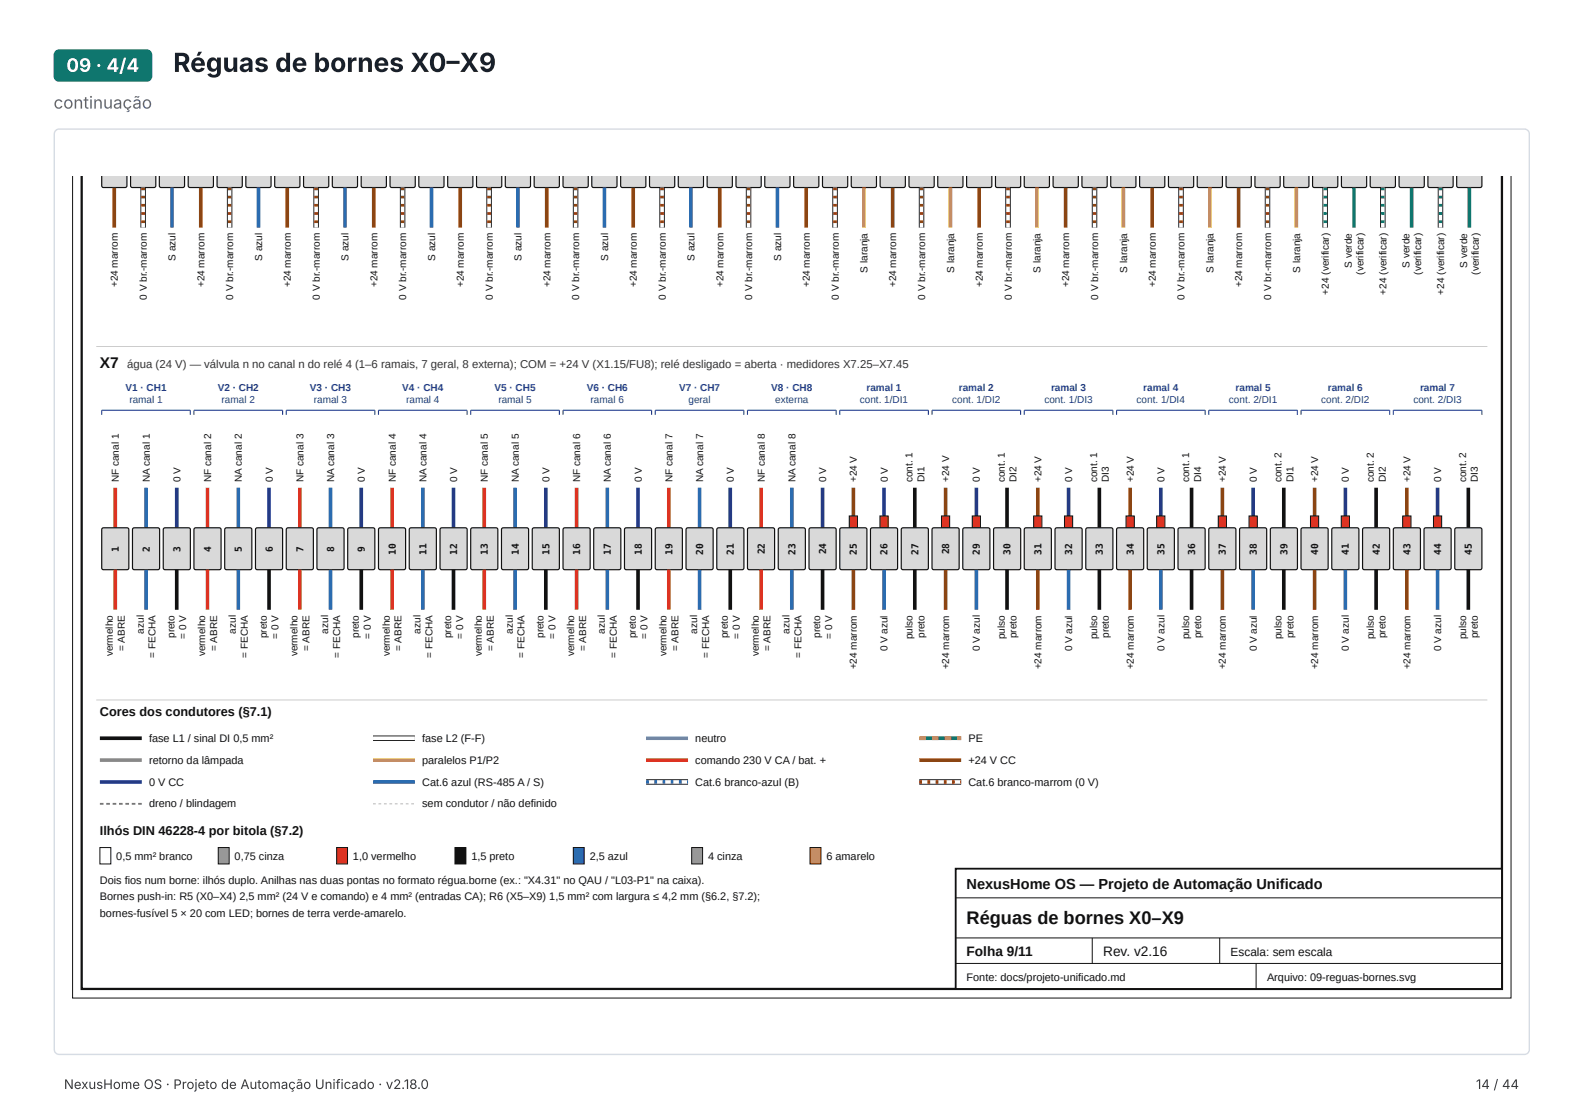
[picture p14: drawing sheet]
<svg xmlns="http://www.w3.org/2000/svg" width="297mm" height="210mm" viewBox="0 0 297 210" stroke-linecap="round" stroke-linejoin="round" font-family="sans-serif">
<defs><g id="words">
<text font-size="4.9" fill="#16202c" x="32.5" y="13.5">Réguas de bornes X0–X9</text>
<text font-size="3.5" fill="#fff" x="12.5" y="13.5">09 · 4/4</text>
<text font-size="3.4" fill="#111" x="181.4" y="173.4">Réguas de bornes X0–X9</text>
<text font-size="3.2" fill="#5b6878" x="10.1" y="20.4">continuação</text>
<text font-size="2.9" fill="#111" x="18.7" y="69.1">X7</text>
<text font-size="2.7" fill="#111" x="181.4" y="166.7">NexusHome OS — Projeto de Automação Unificado</text>
<g font-size="2.6" fill="#111">
<text x="181.4" y="179.3">Folha 9/11</text>
<text x="207" y="179.3">Rev. v2.16</text>
</g>
<g font-size="2.5" fill="#343a40">
<text x="12" y="204.3">NexusHome OS · Projeto de Automação Unificado · v2.18.0</text>
<text x="276.9" y="204.3">14 / 44</text>
</g>
<g font-size="2.4" fill="#111">
<text x="18.7" y="134.4">Cores dos condutores (§7.1)</text>
<text x="18.7" y="156.6">Ilhós DIN 46228-4 por bitola (§7.2)</text>
</g>
<text font-size="2.2" fill="#111" x="230.9" y="179.3">Escala: sem escala</text>
<text font-size="2.1" fill="#333" x="23.9" y="69.1">água (24 V) — válvula n no canal n do relé 4 (1–6 ramais, 7 geral, 8 externa); COM = +24 V (X1.15/FU8); relé desligado = aberta · medidores X7.25–X7.45</text>
<g font-size="2" fill="#111">
<text x="28" y="139.2">fase L1 / sinal DI 0,5 mm²</text>
<text x="28" y="143.3">retorno da lâmpada</text>
<text x="79.2" y="139.2">fase L2 (F-F)</text>
<text x="79.2" y="143.3">paralelos P1/P2</text>
<text x="130.5" y="139.2">neutro</text>
<text x="130.5" y="143.3">comando 230 V CA / bat. +</text>
<text x="181.7" y="139.2">PE</text>
<text x="181.7" y="143.3">+24 V CC</text>
<text x="28" y="147.4">0 V CC</text>
<text x="79.2" y="147.4">Cat.6 azul (RS-485 A / S)</text>
<text x="130.5" y="147.4">Cat.6 branco-azul (B)</text>
<text x="181.7" y="147.4">Cat.6 branco-marrom (0 V)</text>
<text x="28" y="151.5">dreno / blindagem</text>
<text x="79.2" y="151.5">sem condutor / não definido</text>
<text x="21.8" y="161.4">0,5 mm² branco</text>
<text x="44" y="161.4">0,75 cinza</text>
<text x="66.2" y="161.4">1,0 vermelho</text>
<text x="88.4" y="161.4">1,5 preto</text>
<text x="110.6" y="161.4">2,5 azul</text>
<text x="132.8" y="161.4">4 cinza</text>
<text x="155.1" y="161.4">6 amarelo</text>
<text x="18.7" y="165.8">Dois fios num borne: ilhós duplo. Anilhas nas duas pontas no formato régua.borne (ex.: &quot;X4.31&quot; no QAU / &quot;L03-P1&quot; na caixa).</text>
<text x="18.7" y="168.9">Bornes push-in: R5 (X0–X4) 2,5 mm² (24 V e comando) e 4 mm² (entradas CA); R6 (X5–X9) 1,5 mm² com largura ≤ 4,2 mm (§6.2, §7.2);</text>
<text x="18.7" y="172">bornes-fusível 5 × 20 com LED; bornes de terra verde-amarelo.</text>
<text x="181.4" y="184">Fonte: docs/projeto-unificado.md</text>
<text x="237.7" y="184">Arquivo: 09-reguas-bornes.svg</text>
</g>
<g font-size="1.9" fill="#111">
<text x="22.1" y="53.9" transform="rotate(-90 22.1 53.9)">+24 marrom</text>
<text x="33" y="48.9" transform="rotate(-90 33 48.9)">S azul</text>
<text x="38.4" y="53.9" transform="rotate(-90 38.4 53.9)">+24 marrom</text>
<text x="49.2" y="48.9" transform="rotate(-90 49.2 48.9)">S azul</text>
<text x="54.6" y="53.9" transform="rotate(-90 54.6 53.9)">+24 marrom</text>
<text x="65.4" y="48.9" transform="rotate(-90 65.4 48.9)">S azul</text>
<text x="70.8" y="53.9" transform="rotate(-90 70.8 53.9)">+24 marrom</text>
<text x="81.6" y="48.9" transform="rotate(-90 81.6 48.9)">S azul</text>
<text x="87" y="53.9" transform="rotate(-90 87 53.9)">+24 marrom</text>
<text x="97.9" y="48.9" transform="rotate(-90 97.9 48.9)">S azul</text>
<text x="103.3" y="53.9" transform="rotate(-90 103.3 53.9)">+24 marrom</text>
<text x="114.1" y="48.9" transform="rotate(-90 114.1 48.9)">S azul</text>
<text x="119.5" y="53.9" transform="rotate(-90 119.5 53.9)">+24 marrom</text>
<text x="130.3" y="48.9" transform="rotate(-90 130.3 48.9)">S azul</text>
<text x="135.7" y="53.9" transform="rotate(-90 135.7 53.9)">+24 marrom</text>
<text x="146.5" y="48.9" transform="rotate(-90 146.5 48.9)">S azul</text>
<text x="151.9" y="53.9" transform="rotate(-90 151.9 53.9)">+24 marrom</text>
<text x="162.8" y="51.1" transform="rotate(-90 162.8 51.1)">S laranja</text>
<text x="168.2" y="53.9" transform="rotate(-90 168.2 53.9)">+24 marrom</text>
<text x="179" y="51.1" transform="rotate(-90 179 51.1)">S laranja</text>
<text x="184.4" y="53.9" transform="rotate(-90 184.4 53.9)">+24 marrom</text>
<text x="195.2" y="51.1" transform="rotate(-90 195.2 51.1)">S laranja</text>
<text x="200.6" y="53.9" transform="rotate(-90 200.6 53.9)">+24 marrom</text>
<text x="211.5" y="51.1" transform="rotate(-90 211.5 51.1)">S laranja</text>
<text x="216.9" y="53.9" transform="rotate(-90 216.9 53.9)">+24 marrom</text>
<text x="227.7" y="51.1" transform="rotate(-90 227.7 51.1)">S laranja</text>
<text x="233.1" y="53.9" transform="rotate(-90 233.1 53.9)">+24 marrom</text>
<text x="243.9" y="51.1" transform="rotate(-90 243.9 51.1)">S laranja</text>
<text x="253.6" y="50.2" transform="rotate(-90 253.6 50.2)">S verde</text>
<text x="255.8" y="51.5" transform="rotate(-90 255.8 51.5)">(verificar)</text>
<text x="264.4" y="50.2" transform="rotate(-90 264.4 50.2)">S verde</text>
<text x="266.6" y="51.5" transform="rotate(-90 266.6 51.5)">(verificar)</text>
<text x="275.3" y="50.2" transform="rotate(-90 275.3 50.2)">S verde</text>
<text x="277.5" y="51.5" transform="rotate(-90 277.5 51.5)">(verificar)</text>
<text x="27.5" y="56.2" transform="rotate(-90 27.5 56.2)">0 V br.-marrom</text>
<text x="43.8" y="56.2" transform="rotate(-90 43.8 56.2)">0 V br.-marrom</text>
<text x="60" y="56.2" transform="rotate(-90 60 56.2)">0 V br.-marrom</text>
<text x="76.2" y="56.2" transform="rotate(-90 76.2 56.2)">0 V br.-marrom</text>
<text x="92.4" y="56.2" transform="rotate(-90 92.4 56.2)">0 V br.-marrom</text>
<text x="108.7" y="56.2" transform="rotate(-90 108.7 56.2)">0 V br.-marrom</text>
<text x="124.9" y="56.2" transform="rotate(-90 124.9 56.2)">0 V br.-marrom</text>
<text x="141.1" y="56.2" transform="rotate(-90 141.1 56.2)">0 V br.-marrom</text>
<text x="157.4" y="56.2" transform="rotate(-90 157.4 56.2)">0 V br.-marrom</text>
<text x="173.6" y="56.2" transform="rotate(-90 173.6 56.2)">0 V br.-marrom</text>
<text x="189.8" y="56.2" transform="rotate(-90 189.8 56.2)">0 V br.-marrom</text>
<text x="206" y="56.2" transform="rotate(-90 206 56.2)">0 V br.-marrom</text>
<text x="222.3" y="56.2" transform="rotate(-90 222.3 56.2)">0 V br.-marrom</text>
<text x="238.5" y="56.2" transform="rotate(-90 238.5 56.2)">0 V br.-marrom</text>
<text x="249.3" y="55.2" transform="rotate(-90 249.3 55.2)">+24 (verificar)</text>
<text x="260.1" y="55.2" transform="rotate(-90 260.1 55.2)">+24 (verificar)</text>
<text x="271" y="55.2" transform="rotate(-90 271 55.2)">+24 (verificar)</text>
<text x="22.3" y="90.5" transform="rotate(-90 22.3 90.5)">NF canal 1</text>
<text x="28.1" y="90.5" transform="rotate(-90 28.1 90.5)">NA canal 1</text>
<text x="33.8" y="90.5" transform="rotate(-90 33.8 90.5)">0 V</text>
<text x="39.6" y="90.5" transform="rotate(-90 39.6 90.5)">NF canal 2</text>
<text x="45.4" y="90.5" transform="rotate(-90 45.4 90.5)">NA canal 2</text>
<text x="51.2" y="90.5" transform="rotate(-90 51.2 90.5)">0 V</text>
<text x="56.9" y="90.5" transform="rotate(-90 56.9 90.5)">NF canal 3</text>
<text x="62.7" y="90.5" transform="rotate(-90 62.7 90.5)">NA canal 3</text>
<text x="68.5" y="90.5" transform="rotate(-90 68.5 90.5)">0 V</text>
<text x="74.2" y="90.5" transform="rotate(-90 74.2 90.5)">NF canal 4</text>
<text x="80" y="90.5" transform="rotate(-90 80 90.5)">NA canal 4</text>
<text x="85.8" y="90.5" transform="rotate(-90 85.8 90.5)">0 V</text>
<text x="91.5" y="90.5" transform="rotate(-90 91.5 90.5)">NF canal 5</text>
<text x="97.3" y="90.5" transform="rotate(-90 97.3 90.5)">NA canal 5</text>
<text x="103.1" y="90.5" transform="rotate(-90 103.1 90.5)">0 V</text>
<text x="108.9" y="90.5" transform="rotate(-90 108.9 90.5)">NF canal 6</text>
<text x="114.6" y="90.5" transform="rotate(-90 114.6 90.5)">NA canal 6</text>
<text x="120.4" y="90.5" transform="rotate(-90 120.4 90.5)">0 V</text>
<text x="126.2" y="90.5" transform="rotate(-90 126.2 90.5)">NF canal 7</text>
<text x="131.9" y="90.5" transform="rotate(-90 131.9 90.5)">NA canal 7</text>
<text x="137.7" y="90.5" transform="rotate(-90 137.7 90.5)">0 V</text>
<text x="143.5" y="90.5" transform="rotate(-90 143.5 90.5)">NF canal 8</text>
<text x="149.2" y="90.5" transform="rotate(-90 149.2 90.5)">NA canal 8</text>
<text x="155" y="90.5" transform="rotate(-90 155 90.5)">0 V</text>
<text x="160.8" y="90.5" transform="rotate(-90 160.8 90.5)">+24 V</text>
<text x="166.5" y="90.5" transform="rotate(-90 166.5 90.5)">0 V</text>
<text x="171.2" y="90.5" transform="rotate(-90 171.2 90.5)">cont. 1</text>
<text x="173.4" y="90.5" transform="rotate(-90 173.4 90.5)">DI1</text>
<text x="178.1" y="90.5" transform="rotate(-90 178.1 90.5)">+24 V</text>
<text x="183.9" y="90.5" transform="rotate(-90 183.9 90.5)">0 V</text>
<text x="188.5" y="90.5" transform="rotate(-90 188.5 90.5)">cont. 1</text>
<text x="190.7" y="90.5" transform="rotate(-90 190.7 90.5)">DI2</text>
<text x="195.4" y="90.5" transform="rotate(-90 195.4 90.5)">+24 V</text>
<text x="201.2" y="90.5" transform="rotate(-90 201.2 90.5)">0 V</text>
<text x="205.8" y="90.5" transform="rotate(-90 205.8 90.5)">cont. 1</text>
<text x="208.1" y="90.5" transform="rotate(-90 208.1 90.5)">DI3</text>
<text x="212.7" y="90.5" transform="rotate(-90 212.7 90.5)">+24 V</text>
<text x="218.5" y="90.5" transform="rotate(-90 218.5 90.5)">0 V</text>
<text x="223.1" y="90.5" transform="rotate(-90 223.1 90.5)">cont. 1</text>
<text x="225.4" y="90.5" transform="rotate(-90 225.4 90.5)">DI4</text>
<text x="230" y="90.5" transform="rotate(-90 230 90.5)">+24 V</text>
<text x="235.8" y="90.5" transform="rotate(-90 235.8 90.5)">0 V</text>
<text x="240.4" y="90.5" transform="rotate(-90 240.4 90.5)">cont. 2</text>
<text x="242.7" y="90.5" transform="rotate(-90 242.7 90.5)">DI1</text>
<text x="247.3" y="90.5" transform="rotate(-90 247.3 90.5)">+24 V</text>
<text x="253.1" y="90.5" transform="rotate(-90 253.1 90.5)">0 V</text>
<text x="257.8" y="90.5" transform="rotate(-90 257.8 90.5)">cont. 2</text>
<text x="260" y="90.5" transform="rotate(-90 260 90.5)">DI2</text>
<text x="264.6" y="90.5" transform="rotate(-90 264.6 90.5)">+24 V</text>
<text x="270.4" y="90.5" transform="rotate(-90 270.4 90.5)">0 V</text>
<text x="275.1" y="90.5" transform="rotate(-90 275.1 90.5)">cont. 2</text>
<text x="277.3" y="90.5" transform="rotate(-90 277.3 90.5)">DI3</text>
<text x="27" y="118.8" transform="rotate(-90 27 118.8)">azul</text>
<text x="32.7" y="119.7" transform="rotate(-90 32.7 119.7)">preto</text>
<text x="34.9" y="119.8" transform="rotate(-90 34.9 119.8)">= 0 V</text>
<text x="44.3" y="118.8" transform="rotate(-90 44.3 118.8)">azul</text>
<text x="50" y="119.7" transform="rotate(-90 50 119.7)">preto</text>
<text x="52.3" y="119.8" transform="rotate(-90 52.3 119.8)">= 0 V</text>
<text x="61.6" y="118.8" transform="rotate(-90 61.6 118.8)">azul</text>
<text x="67.4" y="119.7" transform="rotate(-90 67.4 119.7)">preto</text>
<text x="69.6" y="119.8" transform="rotate(-90 69.6 119.8)">= 0 V</text>
<text x="78.9" y="118.8" transform="rotate(-90 78.9 118.8)">azul</text>
<text x="84.7" y="119.7" transform="rotate(-90 84.7 119.7)">preto</text>
<text x="86.9" y="119.8" transform="rotate(-90 86.9 119.8)">= 0 V</text>
<text x="96.2" y="118.8" transform="rotate(-90 96.2 118.8)">azul</text>
<text x="102" y="119.7" transform="rotate(-90 102 119.7)">preto</text>
<text x="104.2" y="119.8" transform="rotate(-90 104.2 119.8)">= 0 V</text>
<text x="113.5" y="118.8" transform="rotate(-90 113.5 118.8)">azul</text>
<text x="119.3" y="119.7" transform="rotate(-90 119.3 119.7)">preto</text>
<text x="121.5" y="119.8" transform="rotate(-90 121.5 119.8)">= 0 V</text>
<text x="130.8" y="118.8" transform="rotate(-90 130.8 118.8)">azul</text>
<text x="136.6" y="119.7" transform="rotate(-90 136.6 119.7)">preto</text>
<text x="138.8" y="119.8" transform="rotate(-90 138.8 119.8)">= 0 V</text>
<text x="148.1" y="118.8" transform="rotate(-90 148.1 118.8)">azul</text>
<text x="153.9" y="119.7" transform="rotate(-90 153.9 119.7)">preto</text>
<text x="156.1" y="119.8" transform="rotate(-90 156.1 119.8)">= 0 V</text>
<text x="171.2" y="119.9" transform="rotate(-90 171.2 119.9)">pulso</text>
<text x="173.4" y="119.7" transform="rotate(-90 173.4 119.7)">preto</text>
<text x="188.5" y="119.9" transform="rotate(-90 188.5 119.9)">pulso</text>
<text x="190.7" y="119.7" transform="rotate(-90 190.7 119.7)">preto</text>
<text x="205.8" y="119.9" transform="rotate(-90 205.8 119.9)">pulso</text>
<text x="208.1" y="119.7" transform="rotate(-90 208.1 119.7)">preto</text>
<text x="223.1" y="119.9" transform="rotate(-90 223.1 119.9)">pulso</text>
<text x="225.4" y="119.7" transform="rotate(-90 225.4 119.7)">preto</text>
<text x="240.4" y="119.9" transform="rotate(-90 240.4 119.9)">pulso</text>
<text x="242.7" y="119.7" transform="rotate(-90 242.7 119.7)">preto</text>
<text x="257.8" y="119.9" transform="rotate(-90 257.8 119.9)">pulso</text>
<text x="260" y="119.7" transform="rotate(-90 260 119.7)">preto</text>
<text x="275.1" y="119.9" transform="rotate(-90 275.1 119.9)">pulso</text>
<text x="277.3" y="119.7" transform="rotate(-90 277.3 119.7)">preto</text>
<text x="21.2" y="123.1" transform="rotate(-90 21.2 123.1)">vermelho</text>
<text x="23.4" y="122" transform="rotate(-90 23.4 122)">= ABRE</text>
<text x="29.2" y="123.4" transform="rotate(-90 29.2 123.4)">= FECHA</text>
<text x="38.5" y="123.1" transform="rotate(-90 38.5 123.1)">vermelho</text>
<text x="40.7" y="122" transform="rotate(-90 40.7 122)">= ABRE</text>
<text x="46.5" y="123.4" transform="rotate(-90 46.5 123.4)">= FECHA</text>
<text x="55.8" y="123.1" transform="rotate(-90 55.8 123.1)">vermelho</text>
<text x="58" y="122" transform="rotate(-90 58 122)">= ABRE</text>
<text x="63.8" y="123.4" transform="rotate(-90 63.8 123.4)">= FECHA</text>
<text x="73.1" y="123.1" transform="rotate(-90 73.1 123.1)">vermelho</text>
<text x="75.3" y="122" transform="rotate(-90 75.3 122)">= ABRE</text>
<text x="81.1" y="123.4" transform="rotate(-90 81.1 123.4)">= FECHA</text>
<text x="90.4" y="123.1" transform="rotate(-90 90.4 123.1)">vermelho</text>
<text x="92.7" y="122" transform="rotate(-90 92.7 122)">= ABRE</text>
<text x="98.4" y="123.4" transform="rotate(-90 98.4 123.4)">= FECHA</text>
<text x="107.8" y="123.1" transform="rotate(-90 107.8 123.1)">vermelho</text>
<text x="110" y="122" transform="rotate(-90 110 122)">= ABRE</text>
<text x="115.7" y="123.4" transform="rotate(-90 115.7 123.4)">= FECHA</text>
<text x="125.1" y="123.1" transform="rotate(-90 125.1 123.1)">vermelho</text>
<text x="127.3" y="122" transform="rotate(-90 127.3 122)">= ABRE</text>
<text x="133" y="123.4" transform="rotate(-90 133 123.4)">= FECHA</text>
<text x="142.4" y="123.1" transform="rotate(-90 142.4 123.1)">vermelho</text>
<text x="144.6" y="122" transform="rotate(-90 144.6 122)">= ABRE</text>
<text x="150.4" y="123.4" transform="rotate(-90 150.4 123.4)">= FECHA</text>
<text x="160.8" y="125.6" transform="rotate(-90 160.8 125.6)">+24 marrom</text>
<text x="166.5" y="122.2" transform="rotate(-90 166.5 122.2)">0 V azul</text>
<text x="178.1" y="125.6" transform="rotate(-90 178.1 125.6)">+24 marrom</text>
<text x="183.9" y="122.2" transform="rotate(-90 183.9 122.2)">0 V azul</text>
<text x="195.4" y="125.6" transform="rotate(-90 195.4 125.6)">+24 marrom</text>
<text x="201.2" y="122.2" transform="rotate(-90 201.2 122.2)">0 V azul</text>
<text x="212.7" y="125.6" transform="rotate(-90 212.7 125.6)">+24 marrom</text>
<text x="218.5" y="122.2" transform="rotate(-90 218.5 122.2)">0 V azul</text>
<text x="230" y="125.6" transform="rotate(-90 230 125.6)">+24 marrom</text>
<text x="235.8" y="122.2" transform="rotate(-90 235.8 122.2)">0 V azul</text>
<text x="247.3" y="125.6" transform="rotate(-90 247.3 125.6)">+24 marrom</text>
<text x="253.1" y="122.2" transform="rotate(-90 253.1 122.2)">0 V azul</text>
<text x="264.6" y="125.6" transform="rotate(-90 264.6 125.6)">+24 marrom</text>
<text x="270.4" y="122.2" transform="rotate(-90 270.4 122.2)">0 V azul</text>
</g>
<g font-size="1.9" fill="#1f3a93">
<text x="23.5" y="73.4">V1 · CH1</text>
<text x="24.3" y="75.6">ramal 1</text>
<text x="40.8" y="73.4">V2 · CH2</text>
<text x="41.6" y="75.6">ramal 2</text>
<text x="58.2" y="73.4">V3 · CH3</text>
<text x="58.9" y="75.6">ramal 3</text>
<text x="75.5" y="73.4">V4 · CH4</text>
<text x="76.2" y="75.6">ramal 4</text>
<text x="92.8" y="73.4">V5 · CH5</text>
<text x="93.5" y="75.6">ramal 5</text>
<text x="110.1" y="73.4">V6 · CH6</text>
<text x="110.8" y="75.6">ramal 6</text>
<text x="127.4" y="73.4">V7 · CH7</text>
<text x="129.2" y="75.6">geral</text>
<text x="144.7" y="73.4">V8 · CH8</text>
<text x="145.4" y="75.6">externa</text>
<text x="161.3" y="75.6">cont. 1/DI1</text>
<text x="162.6" y="73.4">ramal 1</text>
<text x="178.7" y="75.6">cont. 1/DI2</text>
<text x="179.9" y="73.4">ramal 2</text>
<text x="196" y="75.6">cont. 1/DI3</text>
<text x="197.2" y="73.4">ramal 3</text>
<text x="213.3" y="75.6">cont. 1/DI4</text>
<text x="214.5" y="73.4">ramal 4</text>
<text x="230.6" y="75.6">cont. 2/DI1</text>
<text x="231.8" y="73.4">ramal 5</text>
<text x="247.9" y="75.6">cont. 2/DI2</text>
<text x="249.1" y="73.4">ramal 6</text>
<text x="265.2" y="75.6">cont. 2/DI3</text>
<text x="266.4" y="73.4">ramal 7</text>
</g>
<g font-size="1.8" fill="#111">
<text x="22.3" y="103.5" transform="rotate(-90 22.3 103.5)">1</text>
<text x="28.1" y="103.5" transform="rotate(-90 28.1 103.5)">2</text>
<text x="33.8" y="103.5" transform="rotate(-90 33.8 103.5)">3</text>
<text x="39.6" y="103.5" transform="rotate(-90 39.6 103.5)">4</text>
<text x="45.4" y="103.5" transform="rotate(-90 45.4 103.5)">5</text>
<text x="51.2" y="103.5" transform="rotate(-90 51.2 103.5)">6</text>
<text x="56.9" y="103.5" transform="rotate(-90 56.9 103.5)">7</text>
<text x="62.7" y="103.5" transform="rotate(-90 62.7 103.5)">8</text>
<text x="68.5" y="103.5" transform="rotate(-90 68.5 103.5)">9</text>
<text x="74.2" y="104" transform="rotate(-90 74.2 104)">10</text>
<text x="80" y="104" transform="rotate(-90 80 104)">11</text>
<text x="85.8" y="104" transform="rotate(-90 85.8 104)">12</text>
<text x="91.5" y="104" transform="rotate(-90 91.5 104)">13</text>
<text x="97.3" y="104" transform="rotate(-90 97.3 104)">14</text>
<text x="103.1" y="104" transform="rotate(-90 103.1 104)">15</text>
<text x="108.9" y="104" transform="rotate(-90 108.9 104)">16</text>
<text x="114.6" y="104" transform="rotate(-90 114.6 104)">17</text>
<text x="120.4" y="104" transform="rotate(-90 120.4 104)">18</text>
<text x="126.2" y="104" transform="rotate(-90 126.2 104)">19</text>
<text x="131.9" y="104" transform="rotate(-90 131.9 104)">20</text>
<text x="137.7" y="104" transform="rotate(-90 137.7 104)">21</text>
<text x="143.5" y="104" transform="rotate(-90 143.5 104)">22</text>
<text x="149.2" y="104" transform="rotate(-90 149.2 104)">23</text>
<text x="155" y="104" transform="rotate(-90 155 104)">24</text>
<text x="160.8" y="104" transform="rotate(-90 160.8 104)">25</text>
<text x="166.5" y="104" transform="rotate(-90 166.5 104)">26</text>
<text x="172.3" y="104" transform="rotate(-90 172.3 104)">27</text>
<text x="178.1" y="104" transform="rotate(-90 178.1 104)">28</text>
<text x="183.9" y="104" transform="rotate(-90 183.9 104)">29</text>
<text x="189.6" y="104" transform="rotate(-90 189.6 104)">30</text>
<text x="195.4" y="104" transform="rotate(-90 195.4 104)">31</text>
<text x="201.2" y="104" transform="rotate(-90 201.2 104)">32</text>
<text x="206.9" y="104" transform="rotate(-90 206.9 104)">33</text>
<text x="212.7" y="104" transform="rotate(-90 212.7 104)">34</text>
<text x="218.5" y="104" transform="rotate(-90 218.5 104)">35</text>
<text x="224.3" y="104" transform="rotate(-90 224.3 104)">36</text>
<text x="230" y="104" transform="rotate(-90 230 104)">37</text>
<text x="235.8" y="104" transform="rotate(-90 235.8 104)">38</text>
<text x="241.6" y="104" transform="rotate(-90 241.6 104)">39</text>
<text x="247.3" y="104" transform="rotate(-90 247.3 104)">40</text>
<text x="253.1" y="104" transform="rotate(-90 253.1 104)">41</text>
<text x="258.9" y="104" transform="rotate(-90 258.9 104)">42</text>
<text x="264.6" y="104" transform="rotate(-90 264.6 104)">43</text>
<text x="270.4" y="104" transform="rotate(-90 270.4 104)">44</text>
<text x="276.2" y="104" transform="rotate(-90 276.2 104)">45</text>
</g>
</g></defs>
<path d="M10.4 9.6l.7-.3h16.4a1.06 1.06 0 0 1 1.1 1v4a1.06 1.06 0 0 1-1.1 1h-16.4a1.06 1.06 0 0 1-1-1v-4z" fill="#0f766e"/>
<path d="M10.5 24.5l.6-.3h274.9a.93 .93 0 0 1 .9 .9v171.7a.93 .93 0 0 1-.9 1h-274.9a.93 .93 0 0 1-.9-1v-171.7z" fill="none" stroke="#d6dce4" stroke-width=".26"/>
<path d="M11.9 33h273.3v155.9h-273.3z" fill="#fff"/>
<path d="M283.5 33v154.2h-269.9v-154.2" fill="none" stroke="#111" stroke-width=".19"/>
<path d="M15.3 33v152.5h266.5v-152.5" fill="none" stroke="#111" stroke-width=".43"/>
<path d="M19.1 33h4.7v2l-.3 .2-4.2-.1-.2-.3z" fill="#d9d9d9"/>
<path d="M19.1 33v1.8l.1 .3 .2 .1 4.2-.1 .2-.3v-1.8" fill="none" stroke="#111" stroke-width=".22"/>
<path d="M21.4 35.2v7.5" fill="none" stroke="#8b4513" stroke-width=".68" stroke-linecap="butt"/>
<path d="M24.5 33h4.7v2l-.3 .2-4.2-.1-.2-.3z" fill="#d9d9d9"/>
<path d="M24.5 33v1.8l.1 .3 .2 .1 4.2-.1 .2-.3v-1.8" fill="none" stroke="#111" stroke-width=".22"/>
<path d="M26.9 35.2v7.5" fill="none" stroke="#111" stroke-width="1" stroke-linecap="butt"/>
<path d="M26.9 35.2v7.5" fill="none" stroke="#fff" stroke-width=".68" stroke-linecap="butt"/>
<path d="M26.5 35.2h.7v.5h-.7zM26.5 36.7h.7v.5h-.7zM26.5 38.3h.7v.5h-.7zM26.5 39.8h.7v.5h-.7zM26.5 41.3h.7v.5h-.7z" fill="#8b4513"/>
<path d="M29.9 33h4.7v2l-.3 .2-4.2-.1-.2-.3z" fill="#d9d9d9"/>
<path d="M29.9 33v1.8l.1 .3 .2 .1 4.2-.1 .2-.3v-1.8" fill="none" stroke="#111" stroke-width=".22"/>
<path d="M32.3 35.2v7.5" fill="none" stroke="#2b6cb0" stroke-width=".68" stroke-linecap="butt"/>
<path d="M35.3 33h4.7v2l-.3 .2-4.2-.1-.2-.3z" fill="#d9d9d9"/>
<path d="M35.3 33v1.8l.1 .3 .3 .1 4.1-.1 .2-.3v-1.8" fill="none" stroke="#111" stroke-width=".22"/>
<path d="M37.7 35.2v7.5" fill="none" stroke="#8b4513" stroke-width=".68" stroke-linecap="butt"/>
<path d="M40.7 33h4.8l-.1 2-.3 .2-4.2-.1-.2-.3z" fill="#d9d9d9"/>
<path d="M40.7 33v1.8l.1 .3 .3 .1 4.1-.1 .3-.3v-1.8" fill="none" stroke="#111" stroke-width=".22"/>
<path d="M43.1 35.2v7.5" fill="none" stroke="#111" stroke-width="1" stroke-linecap="butt"/>
<path d="M43.1 35.2v7.5" fill="none" stroke="#fff" stroke-width=".68" stroke-linecap="butt"/>
<path d="M42.7 35.2h.7v.5h-.7zM42.7 36.7h.7v.5h-.7zM42.7 38.3h.7v.5h-.7zM42.7 39.8h.7v.5h-.7zM42.7 41.3h.7v.5h-.7z" fill="#8b4513"/>
<path d="M46.1 33h4.8l-.1 2-.3 .2-4.2-.1-.2-.3z" fill="#d9d9d9"/>
<path d="M46.1 33v1.8l.1 .3 .3 .1 4.1-.1 .3-.3v-1.8" fill="none" stroke="#111" stroke-width=".22"/>
<path d="M48.5 35.2v7.5" fill="none" stroke="#2b6cb0" stroke-width=".68" stroke-linecap="butt"/>
<path d="M51.5 33h4.8l-.1 2-.3 .2-4.2-.1-.2-.3z" fill="#d9d9d9"/>
<path d="M51.5 33v1.8l.1 .3 .3 .1 4.2-.1 .2-.3v-1.8" fill="none" stroke="#111" stroke-width=".22"/>
<path d="M53.9 35.2v7.5" fill="none" stroke="#8b4513" stroke-width=".68" stroke-linecap="butt"/>
<path d="M57 33h4.7v2l-.4 .2-4.1-.1-.2-.3z" fill="#d9d9d9"/>
<path d="M57 33v1.8l.1 .3 .2 .1 4.2-.1 .2-.3v-1.8" fill="none" stroke="#111" stroke-width=".22"/>
<path d="M59.3 35.2v7.5" fill="none" stroke="#111" stroke-width="1" stroke-linecap="butt"/>
<path d="M59.3 35.2v7.5" fill="none" stroke="#fff" stroke-width=".68" stroke-linecap="butt"/>
<path d="M59 35.2h.7v.5h-.7zM59 36.7h.7v.5h-.7zM59 38.3h.7v.5h-.7zM59 39.8h.7v.5h-.7zM59 41.3h.7v.5h-.7z" fill="#8b4513"/>
<path d="M62.4 33h4.7v2l-.4 .2-4.1-.1-.2-.3z" fill="#d9d9d9"/>
<path d="M62.4 33v1.8l.1 .3 .2 .1 4.2-.1 .2-.3v-1.8" fill="none" stroke="#111" stroke-width=".22"/>
<path d="M64.7 35.2v7.5" fill="none" stroke="#2b6cb0" stroke-width=".68" stroke-linecap="butt"/>
<path d="M67.8 33h4.7v2l-.3 .2-4.2-.1-.2-.3z" fill="#d9d9d9"/>
<path d="M67.8 33v1.8l.1 .3 .2 .1 4.2-.1 .2-.3v-1.8" fill="none" stroke="#111" stroke-width=".22"/>
<path d="M70.1 35.2v7.5" fill="none" stroke="#8b4513" stroke-width=".68" stroke-linecap="butt"/>
<path d="M73.2 33h4.7v2l-.3 .2-4.2-.1-.2-.3z" fill="#d9d9d9"/>
<path d="M73.2 33v1.8l.1 .3 .2 .1 4.2-.1 .2-.3v-1.8" fill="none" stroke="#111" stroke-width=".22"/>
<path d="M75.5 35.2v7.5" fill="none" stroke="#111" stroke-width="1" stroke-linecap="butt"/>
<path d="M75.5 35.2v7.5" fill="none" stroke="#fff" stroke-width=".68" stroke-linecap="butt"/>
<path d="M75.2 35.2h.7v.5h-.7zM75.2 36.7h.7v.5h-.7zM75.2 38.3h.7v.5h-.7zM75.2 39.8h.7v.5h-.7zM75.2 41.3h.7v.5h-.7z" fill="#8b4513"/>
<path d="M78.6 33h4.7v2l-.3 .2-4.2-.1-.2-.3z" fill="#d9d9d9"/>
<path d="M78.6 33v1.8l.1 .3 .2 .1 4.2-.1 .2-.3v-1.8" fill="none" stroke="#111" stroke-width=".22"/>
<path d="M81 35.2v7.5" fill="none" stroke="#2b6cb0" stroke-width=".68" stroke-linecap="butt"/>
<path d="M84 33h4.7v2l-.3 .2-4.2-.1-.2-.3z" fill="#d9d9d9"/>
<path d="M84 33v1.8l.1 .3 .2 .1 4.2-.1 .2-.3v-1.8" fill="none" stroke="#111" stroke-width=".22"/>
<path d="M86.4 35.2v7.5" fill="none" stroke="#8b4513" stroke-width=".68" stroke-linecap="butt"/>
<path d="M89.4 33h4.7v2l-.3 .2-4.2-.1-.2-.3z" fill="#d9d9d9"/>
<path d="M89.4 33v1.8l.1 .3 .3 .1 4.1-.1 .2-.3v-1.8" fill="none" stroke="#111" stroke-width=".22"/>
<path d="M91.8 35.2v7.5" fill="none" stroke="#111" stroke-width="1" stroke-linecap="butt"/>
<path d="M91.8 35.2v7.5" fill="none" stroke="#fff" stroke-width=".68" stroke-linecap="butt"/>
<path d="M91.4 35.2h.7v.5h-.7zM91.4 36.7h.7v.5h-.7zM91.4 38.3h.7v.5h-.7zM91.4 39.8h.7v.5h-.7zM91.4 41.3h.7v.5h-.7z" fill="#8b4513"/>
<path d="M94.8 33h4.7v2l-.3 .2-4.2-.1-.2-.3z" fill="#d9d9d9"/>
<path d="M94.8 33v1.8l.1 .3 .2 .1 4.2-.1 .2-.3v-1.8" fill="none" stroke="#111" stroke-width=".22"/>
<path d="M97.2 35.2v7.5" fill="none" stroke="#2b6cb0" stroke-width=".68" stroke-linecap="butt"/>
<path d="M100.2 33h4.8l-.1 2-.3 .2-4.2-.1-.2-.3z" fill="#d9d9d9"/>
<path d="M100.2 33v1.8l.1 .3 .3 .1 4.1-.1 .3-.3v-1.8" fill="none" stroke="#111" stroke-width=".22"/>
<path d="M102.6 35.2v7.5" fill="none" stroke="#8b4513" stroke-width=".68" stroke-linecap="butt"/>
<path d="M105.6 33h4.8l-.1 2-.3 .2-4.2-.1-.2-.3z" fill="#d9d9d9"/>
<path d="M105.6 33v1.8l.1 .3 .3 .1 4.2-.1 .2-.3v-1.8" fill="none" stroke="#111" stroke-width=".22"/>
<path d="M108 35.2v7.5" fill="none" stroke="#111" stroke-width="1" stroke-linecap="butt"/>
<path d="M108 35.2v7.5" fill="none" stroke="#fff" stroke-width=".68" stroke-linecap="butt"/>
<path d="M107.7 35.2h.6v.5h-.6zM107.7 36.7h.6v.5h-.6zM107.7 38.3h.6v.5h-.6zM107.7 39.8h.6v.5h-.6zM107.7 41.3h.6v.5h-.6z" fill="#8b4513"/>
<path d="M111 33h4.8l-.1 2-.3 .2-4.2-.1-.2-.3z" fill="#d9d9d9"/>
<path d="M111 33v1.8l.1 .3 .3 .1 4.2-.1 .2-.3v-1.8" fill="none" stroke="#111" stroke-width=".22"/>
<path d="M113.4 35.2v7.5" fill="none" stroke="#2b6cb0" stroke-width=".68" stroke-linecap="butt"/>
<path d="M116.4 33h4.8v2l-.4 .2-4.1-.1-.3-.3z" fill="#d9d9d9"/>
<path d="M116.4 33v1.8l.1 .3 .3 .1 4.2-.1 .2-.3v-1.8" fill="none" stroke="#111" stroke-width=".22"/>
<path d="M118.8 35.2v7.5" fill="none" stroke="#8b4513" stroke-width=".68" stroke-linecap="butt"/>
<path d="M121.9 33h4.7v2l-.3 .2-4.2-.1-.2-.3z" fill="#d9d9d9"/>
<path d="M121.9 33v1.8l.1 .3 .2 .1 4.2-.1 .2-.3v-1.8" fill="none" stroke="#111" stroke-width=".22"/>
<path d="M124.2 35.2v7.5" fill="none" stroke="#111" stroke-width="1" stroke-linecap="butt"/>
<path d="M124.2 35.2v7.5" fill="none" stroke="#fff" stroke-width=".68" stroke-linecap="butt"/>
<path d="M123.9 35.2h.7v.5h-.7zM123.9 36.7h.7v.5h-.7zM123.9 38.3h.7v.5h-.7zM123.9 39.8h.7v.5h-.7zM123.9 41.3h.7v.5h-.7z" fill="#8b4513"/>
<path d="M127.3 33h4.7v2l-.3 .2-4.2-.1-.2-.3z" fill="#d9d9d9"/>
<path d="M127.3 33v1.8l.1 .3 .2 .1 4.2-.1 .2-.3v-1.8" fill="none" stroke="#111" stroke-width=".22"/>
<path d="M129.6 35.2v7.5" fill="none" stroke="#2b6cb0" stroke-width=".68" stroke-linecap="butt"/>
<path d="M132.7 33h4.7v2l-.3 .2-4.2-.1-.2-.3z" fill="#d9d9d9"/>
<path d="M132.7 33v1.8l.1 .3 .2 .1 4.2-.1 .2-.3v-1.8" fill="none" stroke="#111" stroke-width=".22"/>
<path d="M135 35.2v7.5" fill="none" stroke="#8b4513" stroke-width=".68" stroke-linecap="butt"/>
<path d="M138.1 33h4.7v2l-.3 .2-4.2-.1-.2-.3z" fill="#d9d9d9"/>
<path d="M138.1 33v1.8l.1 .3 .2 .1 4.2-.1 .2-.3v-1.8" fill="none" stroke="#111" stroke-width=".22"/>
<path d="M140.4 35.2v7.5" fill="none" stroke="#111" stroke-width="1" stroke-linecap="butt"/>
<path d="M140.4 35.2v7.5" fill="none" stroke="#fff" stroke-width=".68" stroke-linecap="butt"/>
<path d="M140.1 35.2h.7v.5h-.7zM140.1 36.7h.7v.5h-.7zM140.1 38.3h.7v.5h-.7zM140.1 39.8h.7v.5h-.7zM140.1 41.3h.7v.5h-.7z" fill="#8b4513"/>
<path d="M143.5 33h4.7v2l-.3 .2-4.2-.1-.2-.3z" fill="#d9d9d9"/>
<path d="M143.5 33v1.8l.1 .3 .2 .1 4.2-.1 .2-.3v-1.8" fill="none" stroke="#111" stroke-width=".22"/>
<path d="M145.9 35.2v7.5" fill="none" stroke="#2b6cb0" stroke-width=".68" stroke-linecap="butt"/>
<path d="M148.9 33h4.7v2l-.3 .2-4.2-.1-.2-.3z" fill="#d9d9d9"/>
<path d="M148.9 33v1.8l.1 .3 .2 .1 4.2-.1 .2-.3v-1.8" fill="none" stroke="#111" stroke-width=".22"/>
<path d="M151.3 35.2v7.5" fill="none" stroke="#8b4513" stroke-width=".68" stroke-linecap="butt"/>
<path d="M154.3 33h4.8l-.1 2-.3 .2-4.2-.1-.2-.3z" fill="#d9d9d9"/>
<path d="M154.3 33v1.8l.1 .3 .3 .1 4.1-.1 .3-.3v-1.8" fill="none" stroke="#111" stroke-width=".22"/>
<path d="M156.7 35.2v7.5" fill="none" stroke="#111" stroke-width="1" stroke-linecap="butt"/>
<path d="M156.7 35.2v7.5" fill="none" stroke="#fff" stroke-width=".68" stroke-linecap="butt"/>
<path d="M156.3 35.2h.7v.5h-.7zM156.3 36.7h.7v.5h-.7zM156.3 38.3h.7v.5h-.7zM156.3 39.8h.7v.5h-.7zM156.3 41.3h.7v.5h-.7z" fill="#8b4513"/>
<path d="M159.7 33h4.7v2l-.3 .2-4.2-.1-.2-.3z" fill="#d9d9d9"/>
<path d="M159.7 33v1.8l.1 .3 .3 .1 4.1-.1 .2-.3v-1.8" fill="none" stroke="#111" stroke-width=".22"/>
<path d="M162.1 35.2v7.5" fill="none" stroke="#f28c28" stroke-width=".68" stroke-linecap="butt"/>
<path d="M165.1 33h4.8l-.1 2-.3 .2-4.2-.1-.2-.3z" fill="#d9d9d9"/>
<path d="M165.1 33v1.8l.1 .3 .3 .1 4.2-.1 .2-.3v-1.8" fill="none" stroke="#111" stroke-width=".22"/>
<path d="M167.5 35.2v7.5" fill="none" stroke="#8b4513" stroke-width=".68" stroke-linecap="butt"/>
<path d="M170.5 33h4.8v2l-.4 .2-4.1-.1-.3-.3z" fill="#d9d9d9"/>
<path d="M170.5 33v1.8l.1 .3 .3 .1 4.2-.1 .2-.3v-1.8" fill="none" stroke="#111" stroke-width=".22"/>
<path d="M172.9 35.2v7.5" fill="none" stroke="#111" stroke-width="1" stroke-linecap="butt"/>
<path d="M172.9 35.2v7.5" fill="none" stroke="#fff" stroke-width=".68" stroke-linecap="butt"/>
<path d="M172.6 35.2h.6v.5h-.6zM172.6 36.7h.6v.5h-.6zM172.6 38.3h.6v.5h-.6zM172.6 39.8h.6v.5h-.6zM172.6 41.3h.6v.5h-.6z" fill="#8b4513"/>
<path d="M175.9 33h4.8v2l-.4 .2-4.1-.1-.3-.3z" fill="#d9d9d9"/>
<path d="M175.9 33v1.8l.1 .3 .3 .1 4.2-.1 .2-.3v-1.8" fill="none" stroke="#111" stroke-width=".22"/>
<path d="M178.3 35.2v7.5" fill="none" stroke="#f28c28" stroke-width=".68" stroke-linecap="butt"/>
<path d="M181.4 33h4.7v2l-.3 .2-4.2-.1-.2-.3z" fill="#d9d9d9"/>
<path d="M181.4 33v1.8l.1 .3 .2 .1 4.2-.1 .2-.3v-1.8" fill="none" stroke="#111" stroke-width=".22"/>
<path d="M183.7 35.2v7.5" fill="none" stroke="#8b4513" stroke-width=".68" stroke-linecap="butt"/>
<path d="M186.8 33h4.7v2l-.3 .2-4.2-.1-.2-.3z" fill="#d9d9d9"/>
<path d="M186.8 33v1.8l.1 .3 .2 .1 4.2-.1 .2-.3v-1.8" fill="none" stroke="#111" stroke-width=".22"/>
<path d="M189.1 35.2v7.5" fill="none" stroke="#111" stroke-width="1" stroke-linecap="butt"/>
<path d="M189.1 35.2v7.5" fill="none" stroke="#fff" stroke-width=".68" stroke-linecap="butt"/>
<path d="M188.8 35.2h.7v.5h-.7zM188.8 36.7h.7v.5h-.7zM188.8 38.3h.7v.5h-.7zM188.8 39.8h.7v.5h-.7zM188.8 41.3h.7v.5h-.7z" fill="#8b4513"/>
<path d="M192.2 33h4.7v2l-.3 .2-4.2-.1-.2-.3z" fill="#d9d9d9"/>
<path d="M192.2 33v1.8l.1 .3 .2 .1 4.2-.1 .2-.3v-1.8" fill="none" stroke="#111" stroke-width=".22"/>
<path d="M194.5 35.2v7.5" fill="none" stroke="#f28c28" stroke-width=".68" stroke-linecap="butt"/>
<path d="M197.6 33h4.7v2l-.3 .2-4.2-.1-.2-.3z" fill="#d9d9d9"/>
<path d="M197.6 33v1.8l.1 .3 .2 .1 4.2-.1 .2-.3v-1.8" fill="none" stroke="#111" stroke-width=".22"/>
<path d="M199.9 35.2v7.5" fill="none" stroke="#8b4513" stroke-width=".68" stroke-linecap="butt"/>
<path d="M203 33h4.7v2l-.3 .2-4.2-.1-.2-.3z" fill="#d9d9d9"/>
<path d="M203 33v1.8l.1 .3 .2 .1 4.2-.1 .2-.3v-1.8" fill="none" stroke="#111" stroke-width=".22"/>
<path d="M205.4 35.2v7.5" fill="none" stroke="#111" stroke-width="1" stroke-linecap="butt"/>
<path d="M205.4 35.2v7.5" fill="none" stroke="#fff" stroke-width=".68" stroke-linecap="butt"/>
<path d="M205 35.2h.7v.5h-.7zM205 36.7h.7v.5h-.7zM205 38.3h.7v.5h-.7zM205 39.8h.7v.5h-.7zM205 41.3h.7v.5h-.7z" fill="#8b4513"/>
<path d="M208.4 33h4.7v2l-.3 .2-4.2-.1-.2-.3z" fill="#d9d9d9"/>
<path d="M208.4 33v1.8l.1 .3 .2 .1 4.2-.1 .2-.3v-1.8" fill="none" stroke="#111" stroke-width=".22"/>
<path d="M210.8 35.2v7.5" fill="none" stroke="#f28c28" stroke-width=".68" stroke-linecap="butt"/>
<path d="M213.8 33h4.7v2l-.3 .2-4.2-.1-.2-.3z" fill="#d9d9d9"/>
<path d="M213.8 33v1.8l.1 .3 .3 .1 4.1-.1 .2-.3v-1.8" fill="none" stroke="#111" stroke-width=".22"/>
<path d="M216.2 35.2v7.5" fill="none" stroke="#8b4513" stroke-width=".68" stroke-linecap="butt"/>
<path d="M219.2 33h4.8l-.1 2-.3 .2-4.2-.1-.2-.3z" fill="#d9d9d9"/>
<path d="M219.2 33v1.8l.1 .3 .3 .1 4.2-.1 .2-.3v-1.8" fill="none" stroke="#111" stroke-width=".22"/>
<path d="M221.6 35.2v7.5" fill="none" stroke="#111" stroke-width="1" stroke-linecap="butt"/>
<path d="M221.6 35.2v7.5" fill="none" stroke="#fff" stroke-width=".68" stroke-linecap="butt"/>
<path d="M221.2 35.2h.7v.5h-.7zM221.2 36.7h.7v.5h-.7zM221.2 38.3h.7v.5h-.7zM221.2 39.8h.7v.5h-.7zM221.2 41.3h.7v.5h-.7z" fill="#8b4513"/>
<path d="M224.6 33h4.8l-.1 2-.3 .2-4.2-.1-.2-.3z" fill="#d9d9d9"/>
<path d="M224.6 33v1.8l.1 .3 .3 .1 4.1-.1 .3-.3v-1.8" fill="none" stroke="#111" stroke-width=".22"/>
<path d="M227 35.2v7.5" fill="none" stroke="#f28c28" stroke-width=".68" stroke-linecap="butt"/>
<path d="M230 33h4.8v2l-.4 .2-4.1-.1-.3-.3z" fill="#d9d9d9"/>
<path d="M230 33v1.8l.1 .3 .3 .1 4.2-.1 .2-.3v-1.8" fill="none" stroke="#111" stroke-width=".22"/>
<path d="M232.4 35.2v7.5" fill="none" stroke="#8b4513" stroke-width=".68" stroke-linecap="butt"/>
<path d="M235.5 33h4.7v2l-.4 .2-4.1-.1-.2-.3z" fill="#d9d9d9"/>
<path d="M235.5 33v1.8l.1 .3 .2 .1 4.2-.1 .2-.3v-1.8" fill="none" stroke="#111" stroke-width=".22"/>
<path d="M237.8 35.2v7.5" fill="none" stroke="#111" stroke-width="1" stroke-linecap="butt"/>
<path d="M237.8 35.2v7.5" fill="none" stroke="#fff" stroke-width=".68" stroke-linecap="butt"/>
<path d="M237.5 35.2h.7v.5h-.7zM237.5 36.7h.7v.5h-.7zM237.5 38.3h.7v.5h-.7zM237.5 39.8h.7v.5h-.7zM237.5 41.3h.7v.5h-.7z" fill="#8b4513"/>
<path d="M240.9 33h4.7v2l-.4 .2-4.1-.1-.2-.3z" fill="#d9d9d9"/>
<path d="M240.9 33v1.8l.1 .3 .2 .1 4.2-.1 .2-.3v-1.8" fill="none" stroke="#111" stroke-width=".22"/>
<path d="M243.2 35.2v7.5" fill="none" stroke="#f28c28" stroke-width=".68" stroke-linecap="butt"/>
<path d="M246.3 33h4.7v2l-.3 .2-4.2-.1-.2-.3z" fill="#d9d9d9"/>
<path d="M246.3 33v1.8l.1 .3 .2 .1 4.2-.1 .2-.3v-1.8" fill="none" stroke="#111" stroke-width=".22"/>
<path d="M248.6 35.2v7.5" fill="none" stroke="#111" stroke-width="1" stroke-linecap="butt"/>
<path d="M248.6 35.2v7.5" fill="none" stroke="#fff" stroke-width=".68" stroke-linecap="butt"/>
<path d="M248.3 35.2h.7v.5h-.7zM248.3 36.7h.7v.5h-.7zM248.3 38.3h.7v.5h-.7zM248.3 39.8h.7v.5h-.7zM248.3 41.3h.7v.5h-.7z" fill="#2a2"/>
<path d="M251.7 33h4.7v2l-.3 .2-4.2-.1-.2-.3z" fill="#d9d9d9"/>
<path d="M251.7 33v1.8l.1 .3 .2 .1 4.2-.1 .2-.3v-1.8" fill="none" stroke="#111" stroke-width=".22"/>
<path d="M254 35.2v7.5" fill="none" stroke="#2a2" stroke-width=".68" stroke-linecap="butt"/>
<path d="M257.1 33h4.7v2l-.3 .2-4.2-.1-.2-.3z" fill="#d9d9d9"/>
<path d="M257.1 33v1.8l.1 .3 .2 .1 4.2-.1 .2-.3v-1.8" fill="none" stroke="#111" stroke-width=".22"/>
<path d="M259.5 35.2v7.5" fill="none" stroke="#111" stroke-width="1" stroke-linecap="butt"/>
<path d="M259.5 35.2v7.5" fill="none" stroke="#fff" stroke-width=".68" stroke-linecap="butt"/>
<path d="M259.1 35.2h.7v.5h-.7zM259.1 36.7h.7v.5h-.7zM259.1 38.3h.7v.5h-.7zM259.1 39.8h.7v.5h-.7zM259.1 41.3h.7v.5h-.7z" fill="#2a2"/>
<path d="M262.5 33h4.7v2l-.3 .2-4.2-.1-.2-.3z" fill="#d9d9d9"/>
<path d="M262.5 33v1.8l.1 .3 .2 .1 4.2-.1 .2-.3v-1.8" fill="none" stroke="#111" stroke-width=".22"/>
<path d="M264.9 35.2v7.5" fill="none" stroke="#2a2" stroke-width=".68" stroke-linecap="butt"/>
<path d="M267.9 33h4.7v2l-.3 .2-4.2-.1-.2-.3z" fill="#d9d9d9"/>
<path d="M267.9 33v1.8l.1 .3 .3 .1 4.1-.1 .2-.3v-1.8" fill="none" stroke="#111" stroke-width=".22"/>
<path d="M270.3 35.2v7.5" fill="none" stroke="#111" stroke-width="1" stroke-linecap="butt"/>
<path d="M270.3 35.2v7.5" fill="none" stroke="#fff" stroke-width=".68" stroke-linecap="butt"/>
<path d="M269.9 35.2h.7v.5h-.7zM269.9 36.7h.7v.5h-.7zM269.9 38.3h.7v.5h-.7zM269.9 39.8h.7v.5h-.7zM269.9 41.3h.7v.5h-.7z" fill="#2a2"/>
<path d="M273.3 33h4.7v2l-.3 .2-4.2-.1-.2-.3z" fill="#d9d9d9"/>
<path d="M273.3 33v1.8l.1 .3 .3 .1 4.1-.1 .2-.3v-1.8" fill="none" stroke="#111" stroke-width=".22"/>
<path d="M275.7 35.2v7.5" fill="none" stroke="#2a2" stroke-width=".68" stroke-linecap="butt"/>
<path d="M18.1 65h261" fill="none" stroke="#ccc" stroke-width=".19"/>
<g fill="none" stroke="#1f3a93" stroke-width=".21">
<path d="M19.1 77.8v-.8h16.6v.8M36.4 77.8v-.8h16.6v.8M53.7 77.8v-.8h16.6v.8M71 77.8v-.8h16.6v.8M88.3 77.8v-.8h16.7v.8M105.6 77.8v-.8h16.7v.8M122.9 77.8v-.8h16.7v.8M140.2 77.8v-.8h16.7v.8M157.6 77.8v-.8h16.6v.8M174.9 77.8v-.8h16.6v.8M192.2 77.8v-.8h16.6v.8M209.5 77.8v-.8h16.6v.8"/>
<path d="M226.8 77.8v-.8h16.6v.8M244.1 77.8v-.8h16.6v.8M261.4 77.8v-.8h16.6v.8"/>
</g>
<path d="M21.6 91.5v7.5" fill="none" stroke="#d32" stroke-width=".68" stroke-linecap="butt"/>
<path d="M19.2 99.1l.2-.1h4.4l.3 .2 .1 7.3-.2 .3-4.6 .1-.3-.3v-7.3z" fill="#d9d9d9"/>
<path d="M19.2 99.1l.2-.1h4.4l.3 .2 .1 7.3-.2 .3-4.6 .1-.3-.3v-7.3z" fill="none" stroke="#111" stroke-width=".22"/>
<path d="M21.6 106.9v7.5" fill="none" stroke="#d32" stroke-width=".68" stroke-linecap="butt"/>
<path d="M27.4 91.5v7.5" fill="none" stroke="#2b6cb0" stroke-width=".68" stroke-linecap="butt"/>
<path d="M25 99.1l.2-.1h4.4l.3 .2v7.3l-.2 .3-4.5 .1-.3-.3v-7.3z" fill="#d9d9d9"/>
<path d="M25 99.1l.2-.1h4.4l.3 .2v7.3l-.2 .3-4.5 .1-.3-.3v-7.3z" fill="none" stroke="#111" stroke-width=".22"/>
<path d="M27.4 106.9v7.5" fill="none" stroke="#2b6cb0" stroke-width=".68" stroke-linecap="butt"/>
<path d="M33.2 91.5v7.5" fill="none" stroke="#1f3a93" stroke-width=".68" stroke-linecap="butt"/>
<path d="M30.7 99.1l.3-.1h4.4l.3 .2v7.3l-.2 .3-4.5 .1-.3-.3-.1-7.3z" fill="#d9d9d9"/>
<path d="M30.7 99.1l.3-.1h4.4l.3 .2v7.3l-.2 .3-4.5 .1-.3-.3-.1-7.3z" fill="none" stroke="#111" stroke-width=".22"/>
<path d="M33.2 106.9v7.5" fill="none" stroke="#111" stroke-width=".68" stroke-linecap="butt"/>
<path d="M38.9 91.5v7.5" fill="none" stroke="#d32" stroke-width=".68" stroke-linecap="butt"/>
<path d="M36.5 99.1l.2-.1h4.4l.4 .2v7.3l-.2 .3-4.6 .1-.3-.3v-7.3z" fill="#d9d9d9"/>
<path d="M36.5 99.1l.2-.1h4.4l.4 .2v7.3l-.2 .3-4.6 .1-.3-.3v-7.3z" fill="none" stroke="#111" stroke-width=".22"/>
<path d="M38.9 106.9v7.5" fill="none" stroke="#d32" stroke-width=".68" stroke-linecap="butt"/>
<path d="M44.7 91.5v7.5" fill="none" stroke="#2b6cb0" stroke-width=".68" stroke-linecap="butt"/>
<path d="M42.3 99.1l.2-.1h4.4l.3 .2 .1 7.3-.3 .3-4.5 .1-.3-.3v-7.3z" fill="#d9d9d9"/>
<path d="M42.3 99.1l.2-.1h4.4l.3 .2 .1 7.3-.3 .3-4.5 .1-.3-.3v-7.3z" fill="none" stroke="#111" stroke-width=".22"/>
<path d="M44.7 106.9v7.5" fill="none" stroke="#2b6cb0" stroke-width=".68" stroke-linecap="butt"/>
<path d="M50.5 91.5v7.5" fill="none" stroke="#1f3a93" stroke-width=".68" stroke-linecap="butt"/>
<path d="M48 99.1l.3-.1h4.4l.3 .2v7.3l-.2 .3-4.5 .1-.3-.3-.1-7.3z" fill="#d9d9d9"/>
<path d="M48 99.1l.3-.1h4.4l.3 .2v7.3l-.2 .3-4.5 .1-.3-.3-.1-7.3z" fill="none" stroke="#111" stroke-width=".22"/>
<path d="M50.5 106.9v7.5" fill="none" stroke="#111" stroke-width=".68" stroke-linecap="butt"/>
<path d="M56.3 91.5v7.5" fill="none" stroke="#d32" stroke-width=".68" stroke-linecap="butt"/>
<path d="M53.8 99.1l.3-.1h4.4l.3 .2v7.3l-.2 .3-4.5 .1-.4-.3v-7.3z" fill="#d9d9d9"/>
<path d="M53.8 99.1l.3-.1h4.4l.3 .2v7.3l-.2 .3-4.5 .1-.4-.3v-7.3z" fill="none" stroke="#111" stroke-width=".22"/>
<path d="M56.3 106.9v7.5" fill="none" stroke="#d32" stroke-width=".68" stroke-linecap="butt"/>
<path d="M62 91.5v7.5" fill="none" stroke="#2b6cb0" stroke-width=".68" stroke-linecap="butt"/>
<path d="M59.6 99.1l.2-.1h4.4l.3 .2 .1 7.3-.3 .3-4.5 .1-.3-.3v-7.3z" fill="#d9d9d9"/>
<path d="M59.6 99.1l.2-.1h4.4l.3 .2 .1 7.3-.3 .3-4.5 .1-.3-.3v-7.3z" fill="none" stroke="#111" stroke-width=".22"/>
<path d="M62 106.9v7.5" fill="none" stroke="#2b6cb0" stroke-width=".68" stroke-linecap="butt"/>
<path d="M67.8 91.5v7.5" fill="none" stroke="#1f3a93" stroke-width=".68" stroke-linecap="butt"/>
<path d="M65.3 99.1l.3-.1h4.4l.3 .2v7.3l-.2 .3-4.5 .1-.3-.3-.1-7.3z" fill="#d9d9d9"/>
<path d="M65.3 99.1l.3-.1h4.4l.3 .2v7.3l-.2 .3-4.5 .1-.3-.3-.1-7.3z" fill="none" stroke="#111" stroke-width=".22"/>
<path d="M67.8 106.9v7.5" fill="none" stroke="#111" stroke-width=".68" stroke-linecap="butt"/>
<path d="M73.6 91.5v7.5" fill="none" stroke="#d32" stroke-width=".68" stroke-linecap="butt"/>
<path d="M71.1 99.1l.3-.1h4.4l.3 .2v7.3l-.2 .3-4.5 .1-.4-.3v-7.3z" fill="#d9d9d9"/>
<path d="M71.1 99.1l.3-.1h4.4l.3 .2v7.3l-.2 .3-4.5 .1-.4-.3v-7.3z" fill="none" stroke="#111" stroke-width=".22"/>
<path d="M73.6 106.9v7.5" fill="none" stroke="#d32" stroke-width=".68" stroke-linecap="butt"/>
<path d="M79.3 91.5v7.5" fill="none" stroke="#2b6cb0" stroke-width=".68" stroke-linecap="butt"/>
<path d="M76.9 99.1l.2-.1h4.4l.4 .2v7.3l-.2 .3-4.6 .1-.3-.3v-7.3z" fill="#d9d9d9"/>
<path d="M76.9 99.1l.2-.1h4.4l.4 .2v7.3l-.2 .3-4.6 .1-.3-.3v-7.3z" fill="none" stroke="#111" stroke-width=".22"/>
<path d="M79.3 106.9v7.5" fill="none" stroke="#2b6cb0" stroke-width=".68" stroke-linecap="butt"/>
<path d="M85.1 91.5v7.5" fill="none" stroke="#1f3a93" stroke-width=".68" stroke-linecap="butt"/>
<path d="M82.7 99.1l.2-.1h4.4l.3 .2 .1 7.3-.3 .3-4.5 .1-.3-.3v-7.3z" fill="#d9d9d9"/>
<path d="M82.7 99.1l.2-.1h4.4l.3 .2 .1 7.3-.3 .3-4.5 .1-.3-.3v-7.3z" fill="none" stroke="#111" stroke-width=".22"/>
<path d="M85.1 106.9v7.5" fill="none" stroke="#111" stroke-width=".68" stroke-linecap="butt"/>
<path d="M90.9 91.5v7.5" fill="none" stroke="#d32" stroke-width=".68" stroke-linecap="butt"/>
<path d="M88.4 99.1l.3-.1h4.4l.3 .2v7.3l-.2 .3-4.5 .1-.4-.3v-7.3z" fill="#d9d9d9"/>
<path d="M88.4 99.1l.3-.1h4.4l.3 .2v7.3l-.2 .3-4.5 .1-.4-.3v-7.3z" fill="none" stroke="#111" stroke-width=".22"/>
<path d="M90.9 106.9v7.5" fill="none" stroke="#d32" stroke-width=".68" stroke-linecap="butt"/>
<path d="M96.6 91.5v7.5" fill="none" stroke="#2b6cb0" stroke-width=".68" stroke-linecap="butt"/>
<path d="M94.2 99.1l.2-.1h4.4l.4 .2v7.3l-.2 .3-4.6 .1-.3-.3v-7.3z" fill="#d9d9d9"/>
<path d="M94.2 99.1l.2-.1h4.4l.4 .2v7.3l-.2 .3-4.6 .1-.3-.3v-7.3z" fill="none" stroke="#111" stroke-width=".22"/>
<path d="M96.6 106.9v7.5" fill="none" stroke="#2b6cb0" stroke-width=".68" stroke-linecap="butt"/>
<path d="M102.4 91.5v7.5" fill="none" stroke="#1f3a93" stroke-width=".68" stroke-linecap="butt"/>
<path d="M100 99.1l.2-.1h4.4l.3 .2 .1 7.3-.3 .3-4.5 .1-.3-.3v-7.3z" fill="#d9d9d9"/>
<path d="M100 99.1l.2-.1h4.4l.3 .2 .1 7.3-.3 .3-4.5 .1-.3-.3v-7.3z" fill="none" stroke="#111" stroke-width=".22"/>
<path d="M102.4 106.9v7.5" fill="none" stroke="#111" stroke-width=".68" stroke-linecap="butt"/>
<path d="M108.2 91.5v7.5" fill="none" stroke="#d32" stroke-width=".68" stroke-linecap="butt"/>
<path d="M105.7 99.1l.3-.1h4.4l.3 .2v7.3l-.2 .3-4.5 .1-.3-.3-.1-7.3z" fill="#d9d9d9"/>
<path d="M105.7 99.1l.3-.1h4.4l.3 .2v7.3l-.2 .3-4.5 .1-.3-.3-.1-7.3z" fill="none" stroke="#111" stroke-width=".22"/>
<path d="M108.2 106.9v7.5" fill="none" stroke="#d32" stroke-width=".68" stroke-linecap="butt"/>
<path d="M113.9 91.5v7.5" fill="none" stroke="#2b6cb0" stroke-width=".68" stroke-linecap="butt"/>
<path d="M111.5 99.1l.2-.1h4.4l.4 .2v7.3l-.2 .3-4.6 .1-.3-.3v-7.3z" fill="#d9d9d9"/>
<path d="M111.5 99.1l.2-.1h4.4l.4 .2v7.3l-.2 .3-4.6 .1-.3-.3v-7.3z" fill="none" stroke="#111" stroke-width=".22"/>
<path d="M113.9 106.9v7.5" fill="none" stroke="#2b6cb0" stroke-width=".68" stroke-linecap="butt"/>
<path d="M119.7 91.5v7.5" fill="none" stroke="#1f3a93" stroke-width=".68" stroke-linecap="butt"/>
<path d="M117.3 99.1l.2-.1h4.4l.3 .2 .1 7.3-.3 .3-4.5 .1-.3-.3v-7.3z" fill="#d9d9d9"/>
<path d="M117.3 99.1l.2-.1h4.4l.3 .2 .1 7.3-.3 .3-4.5 .1-.3-.3v-7.3z" fill="none" stroke="#111" stroke-width=".22"/>
<path d="M119.7 106.9v7.5" fill="none" stroke="#111" stroke-width=".68" stroke-linecap="butt"/>
<path d="M125.5 91.5v7.5" fill="none" stroke="#d32" stroke-width=".68" stroke-linecap="butt"/>
<path d="M123 99.1l.3-.1h4.4l.3 .2v7.3l-.2 .3-4.5 .1-.3-.3-.1-7.3z" fill="#d9d9d9"/>
<path d="M123 99.1l.3-.1h4.4l.3 .2v7.3l-.2 .3-4.5 .1-.3-.3-.1-7.3z" fill="none" stroke="#111" stroke-width=".22"/>
<path d="M125.5 106.9v7.5" fill="none" stroke="#d32" stroke-width=".68" stroke-linecap="butt"/>
<path d="M131.3 91.5v7.5" fill="none" stroke="#2b6cb0" stroke-width=".68" stroke-linecap="butt"/>
<path d="M128.8 99.1l.3-.1h4.4l.3 .2v7.3l-.2 .3-4.5 .1-.4-.3v-7.3z" fill="#d9d9d9"/>
<path d="M128.8 99.1l.3-.1h4.4l.3 .2v7.3l-.2 .3-4.5 .1-.4-.3v-7.3z" fill="none" stroke="#111" stroke-width=".22"/>
<path d="M131.3 106.9v7.5" fill="none" stroke="#2b6cb0" stroke-width=".68" stroke-linecap="butt"/>
<path d="M137 91.5v7.5" fill="none" stroke="#1f3a93" stroke-width=".68" stroke-linecap="butt"/>
<path d="M134.6 99.1l.2-.1h4.4l.4 .2v7.3l-.2 .3-4.6 .1-.3-.3v-7.3z" fill="#d9d9d9"/>
<path d="M134.6 99.1l.2-.1h4.4l.4 .2v7.3l-.2 .3-4.6 .1-.3-.3v-7.3z" fill="none" stroke="#111" stroke-width=".22"/>
<path d="M137 106.9v7.5" fill="none" stroke="#111" stroke-width=".68" stroke-linecap="butt"/>
<path d="M142.8 91.5v7.5" fill="none" stroke="#d32" stroke-width=".68" stroke-linecap="butt"/>
<path d="M140.3 99.1l.3-.1h4.4l.3 .2v7.3l-.2 .3-4.5 .1-.3-.3-.1-7.3z" fill="#d9d9d9"/>
<path d="M140.3 99.1l.3-.1h4.4l.3 .2v7.3l-.2 .3-4.5 .1-.3-.3-.1-7.3z" fill="none" stroke="#111" stroke-width=".22"/>
<path d="M142.8 106.9v7.5" fill="none" stroke="#d32" stroke-width=".68" stroke-linecap="butt"/>
<path d="M148.6 91.5v7.5" fill="none" stroke="#2b6cb0" stroke-width=".68" stroke-linecap="butt"/>
<path d="M146.1 99.1l.3-.1h4.4l.3 .2v7.3l-.2 .3-4.5 .1-.4-.3v-7.3z" fill="#d9d9d9"/>
<path d="M146.1 99.1l.3-.1h4.4l.3 .2v7.3l-.2 .3-4.5 .1-.4-.3v-7.3z" fill="none" stroke="#111" stroke-width=".22"/>
<path d="M148.6 106.9v7.5" fill="none" stroke="#2b6cb0" stroke-width=".68" stroke-linecap="butt"/>
<path d="M154.3 91.5v7.5" fill="none" stroke="#1f3a93" stroke-width=".68" stroke-linecap="butt"/>
<path d="M151.9 99.1l.2-.1h4.4l.4 .2v7.3l-.2 .3-4.6 .1-.3-.3v-7.3z" fill="#d9d9d9"/>
<path d="M151.9 99.1l.2-.1h4.4l.4 .2v7.3l-.2 .3-4.6 .1-.3-.3v-7.3z" fill="none" stroke="#111" stroke-width=".22"/>
<path d="M154.3 106.9v7.5" fill="none" stroke="#111" stroke-width=".68" stroke-linecap="butt"/>
<path d="M160.1 91.5v7.5" fill="none" stroke="#8b4513" stroke-width=".68" stroke-linecap="butt"/>
<path d="M159.3 96.8h1.6v2.2h-1.6z" fill="#d32"/>
<path d="M159.3 96.8h1.6v2.2h-1.6z" fill="none" stroke="#111" stroke-width=".19"/>
<path d="M157.7 99.1l.2-.1h4.4l.3 .2 .1 7.3-.3 .3-4.5 .1-.3-.3v-7.3z" fill="#d9d9d9"/>
<path d="M157.7 99.1l.2-.1h4.4l.3 .2 .1 7.3-.3 .3-4.5 .1-.3-.3v-7.3z" fill="none" stroke="#111" stroke-width=".22"/>
<path d="M160.1 106.9v7.5" fill="none" stroke="#8b4513" stroke-width=".68" stroke-linecap="butt"/>
<path d="M165.9 91.5v7.5" fill="none" stroke="#1f3a93" stroke-width=".68" stroke-linecap="butt"/>
<path d="M165.1 96.8h1.5v2.2h-1.5z" fill="#d32"/>
<path d="M165.1 96.8h1.5v2.2h-1.5z" fill="none" stroke="#111" stroke-width=".19"/>
<path d="M163.4 99.1l.3-.1h4.4l.3 .2v7.3l-.2 .3-4.5 .1-.4-.3v-7.3z" fill="#d9d9d9"/>
<path d="M163.4 99.1l.3-.1h4.4l.3 .2v7.3l-.2 .3-4.5 .1-.4-.3v-7.3z" fill="none" stroke="#111" stroke-width=".22"/>
<path d="M165.9 106.9v7.5" fill="none" stroke="#2b6cb0" stroke-width=".68" stroke-linecap="butt"/>
<path d="M171.6 91.5v7.5" fill="none" stroke="#111" stroke-width=".68" stroke-linecap="butt"/>
<path d="M169.2 99.1l.2-.1h4.4l.4 .2v7.3l-.2 .3-4.6 .1-.3-.3v-7.3z" fill="#d9d9d9"/>
<path d="M169.2 99.1l.2-.1h4.4l.4 .2v7.3l-.2 .3-4.6 .1-.3-.3v-7.3z" fill="none" stroke="#111" stroke-width=".22"/>
<path d="M171.6 106.9v7.5" fill="none" stroke="#111" stroke-width=".68" stroke-linecap="butt"/>
<path d="M177.4 91.5v7.5" fill="none" stroke="#8b4513" stroke-width=".68" stroke-linecap="butt"/>
<path d="M176.6 96.8h1.6v2.2h-1.6z" fill="#d32"/>
<path d="M176.6 96.8h1.6v2.2h-1.6z" fill="none" stroke="#111" stroke-width=".19"/>
<path d="M175 99.1l.2-.1h4.4l.3 .2 .1 7.3-.3 .3-4.5 .1-.3-.3v-7.3z" fill="#d9d9d9"/>
<path d="M175 99.1l.2-.1h4.4l.3 .2 .1 7.3-.3 .3-4.5 .1-.3-.3v-7.3z" fill="none" stroke="#111" stroke-width=".22"/>
<path d="M177.4 106.9v7.5" fill="none" stroke="#8b4513" stroke-width=".68" stroke-linecap="butt"/>
<path d="M183.2 91.5v7.5" fill="none" stroke="#1f3a93" stroke-width=".68" stroke-linecap="butt"/>
<path d="M182.4 96.8h1.6v2.2h-1.6z" fill="#d32"/>
<path d="M182.4 96.8h1.6v2.2h-1.6z" fill="none" stroke="#111" stroke-width=".19"/>
<path d="M180.7 99.1l.3-.1h4.4l.3 .2v7.3l-.2 .3-4.5 .1-.3-.3-.1-7.3z" fill="#d9d9d9"/>
<path d="M180.7 99.1l.3-.1h4.4l.3 .2v7.3l-.2 .3-4.5 .1-.3-.3-.1-7.3z" fill="none" stroke="#111" stroke-width=".22"/>
<path d="M183.2 106.9v7.5" fill="none" stroke="#2b6cb0" stroke-width=".68" stroke-linecap="butt"/>
<path d="M188.9 91.5v7.5" fill="none" stroke="#111" stroke-width=".68" stroke-linecap="butt"/>
<path d="M186.5 99.1l.3-.1h4.4l.3 .2v7.3l-.2 .3-4.5 .1-.4-.3v-7.3z" fill="#d9d9d9"/>
<path d="M186.5 99.1l.3-.1h4.4l.3 .2v7.3l-.2 .3-4.5 .1-.4-.3v-7.3z" fill="none" stroke="#111" stroke-width=".22"/>
<path d="M188.9 106.9v7.5" fill="none" stroke="#111" stroke-width=".68" stroke-linecap="butt"/>
<path d="M194.7 91.5v7.5" fill="none" stroke="#8b4513" stroke-width=".68" stroke-linecap="butt"/>
<path d="M193.9 96.8h1.6v2.2h-1.6z" fill="#d32"/>
<path d="M193.9 96.8h1.6v2.2h-1.6z" fill="none" stroke="#111" stroke-width=".19"/>
<path d="M192.3 99.1l.2-.1h4.4l.3 .2 .1 7.3-.2 .3-4.6 .1-.3-.3v-7.3z" fill="#d9d9d9"/>
<path d="M192.3 99.1l.2-.1h4.4l.3 .2 .1 7.3-.2 .3-4.6 .1-.3-.3v-7.3z" fill="none" stroke="#111" stroke-width=".22"/>
<path d="M194.7 106.9v7.5" fill="none" stroke="#8b4513" stroke-width=".68" stroke-linecap="butt"/>
<path d="M200.5 91.5v7.5" fill="none" stroke="#1f3a93" stroke-width=".68" stroke-linecap="butt"/>
<path d="M199.7 96.8h1.6v2.2h-1.6z" fill="#d32"/>
<path d="M199.7 96.8h1.6v2.2h-1.6z" fill="none" stroke="#111" stroke-width=".19"/>
<path d="M198 99.1l.3-.1h4.4l.3 .2v7.3l-.2 .3-4.5 .1-.3-.3-.1-7.3z" fill="#d9d9d9"/>
<path d="M198 99.1l.3-.1h4.4l.3 .2v7.3l-.2 .3-4.5 .1-.3-.3-.1-7.3z" fill="none" stroke="#111" stroke-width=".22"/>
<path d="M200.5 106.9v7.5" fill="none" stroke="#2b6cb0" stroke-width=".68" stroke-linecap="butt"/>
<path d="M206.3 91.5v7.5" fill="none" stroke="#111" stroke-width=".68" stroke-linecap="butt"/>
<path d="M203.8 99.1l.3-.1h4.4l.3 .2v7.3l-.2 .3-4.5 .1-.4-.3v-7.3z" fill="#d9d9d9"/>
<path d="M203.8 99.1l.3-.1h4.4l.3 .2v7.3l-.2 .3-4.5 .1-.4-.3v-7.3z" fill="none" stroke="#111" stroke-width=".22"/>
<path d="M206.3 106.9v7.5" fill="none" stroke="#111" stroke-width=".68" stroke-linecap="butt"/>
<path d="M212 91.5v7.5" fill="none" stroke="#8b4513" stroke-width=".68" stroke-linecap="butt"/>
<path d="M211.3 96.8h1.5v2.2h-1.5z" fill="#d32"/>
<path d="M211.3 96.8h1.5v2.2h-1.5z" fill="none" stroke="#111" stroke-width=".19"/>
<path d="M209.6 99.1l.2-.1h4.4l.4 .2v7.3l-.2 .3-4.6 .1-.3-.3v-7.3z" fill="#d9d9d9"/>
<path d="M209.6 99.1l.2-.1h4.4l.4 .2v7.3l-.2 .3-4.6 .1-.3-.3v-7.3z" fill="none" stroke="#111" stroke-width=".22"/>
<path d="M212 106.9v7.5" fill="none" stroke="#8b4513" stroke-width=".68" stroke-linecap="butt"/>
<path d="M217.8 91.5v7.5" fill="none" stroke="#1f3a93" stroke-width=".68" stroke-linecap="butt"/>
<path d="M217 96.8h1.6v2.2h-1.6z" fill="#d32"/>
<path d="M217 96.8h1.6v2.2h-1.6z" fill="none" stroke="#111" stroke-width=".19"/>
<path d="M215.4 99.1l.2-.1h4.4l.3 .2v7.3l-.2 .3-4.5 .1-.3-.3v-7.3z" fill="#d9d9d9"/>
<path d="M215.4 99.1l.2-.1h4.4l.3 .2v7.3l-.2 .3-4.5 .1-.3-.3v-7.3z" fill="none" stroke="#111" stroke-width=".22"/>
<path d="M217.8 106.9v7.5" fill="none" stroke="#2b6cb0" stroke-width=".68" stroke-linecap="butt"/>
<path d="M223.6 91.5v7.5" fill="none" stroke="#111" stroke-width=".68" stroke-linecap="butt"/>
<path d="M221.1 99.1l.3-.1h4.4l.3 .2v7.3l-.2 .3-4.5 .1-.4-.3v-7.3z" fill="#d9d9d9"/>
<path d="M221.1 99.1l.3-.1h4.4l.3 .2v7.3l-.2 .3-4.5 .1-.4-.3v-7.3z" fill="none" stroke="#111" stroke-width=".22"/>
<path d="M223.6 106.9v7.5" fill="none" stroke="#111" stroke-width=".68" stroke-linecap="butt"/>
<path d="M229.3 91.5v7.5" fill="none" stroke="#8b4513" stroke-width=".68" stroke-linecap="butt"/>
<path d="M228.6 96.8h1.5v2.2h-1.5z" fill="#d32"/>
<path d="M228.6 96.8h1.5v2.2h-1.5z" fill="none" stroke="#111" stroke-width=".19"/>
<path d="M226.9 99.1l.2-.1h4.4l.4 .2v7.3l-.2 .3-4.6 .1-.3-.3v-7.3z" fill="#d9d9d9"/>
<path d="M226.9 99.1l.2-.1h4.4l.4 .2v7.3l-.2 .3-4.6 .1-.3-.3v-7.3z" fill="none" stroke="#111" stroke-width=".22"/>
<path d="M229.3 106.9v7.5" fill="none" stroke="#8b4513" stroke-width=".68" stroke-linecap="butt"/>
<path d="M235.1 91.5v7.5" fill="none" stroke="#1f3a93" stroke-width=".68" stroke-linecap="butt"/>
<path d="M234.3 96.8h1.6v2.2h-1.6z" fill="#d32"/>
<path d="M234.3 96.8h1.6v2.2h-1.6z" fill="none" stroke="#111" stroke-width=".19"/>
<path d="M232.7 99.1l.2-.1h4.4l.3 .2 .1 7.3-.2 .3-4.6 .1-.3-.3v-7.3z" fill="#d9d9d9"/>
<path d="M232.7 99.1l.2-.1h4.4l.3 .2 .1 7.3-.2 .3-4.6 .1-.3-.3v-7.3z" fill="none" stroke="#111" stroke-width=".22"/>
<path d="M235.1 106.9v7.5" fill="none" stroke="#2b6cb0" stroke-width=".68" stroke-linecap="butt"/>
<path d="M240.9 91.5v7.5" fill="none" stroke="#111" stroke-width=".68" stroke-linecap="butt"/>
<path d="M238.4 99.1l.3-.1h4.4l.3 .2v7.3l-.2 .3-4.5 .1-.3-.3-.1-7.3z" fill="#d9d9d9"/>
<path d="M238.4 99.1l.3-.1h4.4l.3 .2v7.3l-.2 .3-4.5 .1-.3-.3-.1-7.3z" fill="none" stroke="#111" stroke-width=".22"/>
<path d="M240.9 106.9v7.5" fill="none" stroke="#111" stroke-width=".68" stroke-linecap="butt"/>
<path d="M246.6 91.5v7.5" fill="none" stroke="#8b4513" stroke-width=".68" stroke-linecap="butt"/>
<path d="M245.9 96.8h1.5v2.2h-1.5z" fill="#d32"/>
<path d="M245.9 96.8h1.5v2.2h-1.5z" fill="none" stroke="#111" stroke-width=".19"/>
<path d="M244.2 99.1l.2-.1h4.5l.3 .2v7.3l-.2 .3-4.6 .1-.3-.3v-7.3z" fill="#d9d9d9"/>
<path d="M244.2 99.1l.2-.1h4.5l.3 .2v7.3l-.2 .3-4.6 .1-.3-.3v-7.3z" fill="none" stroke="#111" stroke-width=".22"/>
<path d="M246.6 106.9v7.5" fill="none" stroke="#8b4513" stroke-width=".68" stroke-linecap="butt"/>
<path d="M252.4 91.5v7.5" fill="none" stroke="#1f3a93" stroke-width=".68" stroke-linecap="butt"/>
<path d="M251.7 96.8h1.5v2.2h-1.5z" fill="#d32"/>
<path d="M251.7 96.8h1.5v2.2h-1.5z" fill="none" stroke="#111" stroke-width=".19"/>
<path d="M250 99.1l.2-.1h4.4l.3 .2 .1 7.3-.2 .3-4.6 .1-.3-.3v-7.3z" fill="#d9d9d9"/>
<path d="M250 99.1l.2-.1h4.4l.3 .2 .1 7.3-.2 .3-4.6 .1-.3-.3v-7.3z" fill="none" stroke="#111" stroke-width=".22"/>
<path d="M252.4 106.9v7.5" fill="none" stroke="#2b6cb0" stroke-width=".68" stroke-linecap="butt"/>
<path d="M258.2 91.5v7.5" fill="none" stroke="#111" stroke-width=".68" stroke-linecap="butt"/>
<path d="M255.7 99.1l.3-.1h4.4l.3 .2v7.3l-.2 .3-4.5 .1-.3-.3-.1-7.3z" fill="#d9d9d9"/>
<path d="M255.7 99.1l.3-.1h4.4l.3 .2v7.3l-.2 .3-4.5 .1-.3-.3-.1-7.3z" fill="none" stroke="#111" stroke-width=".22"/>
<path d="M258.2 106.9v7.5" fill="none" stroke="#111" stroke-width=".68" stroke-linecap="butt"/>
<path d="M264 91.5v7.5" fill="none" stroke="#8b4513" stroke-width=".68" stroke-linecap="butt"/>
<path d="M263.2 96.8h1.5v2.2h-1.5z" fill="#d32"/>
<path d="M263.2 96.8h1.5v2.2h-1.5z" fill="none" stroke="#111" stroke-width=".19"/>
<path d="M261.5 99.1l.3-.1h4.4l.3 .2v7.3l-.2 .3-4.5 .1-.4-.3v-7.3z" fill="#d9d9d9"/>
<path d="M261.5 99.1l.3-.1h4.4l.3 .2v7.3l-.2 .3-4.5 .1-.4-.3v-7.3z" fill="none" stroke="#111" stroke-width=".22"/>
<path d="M264 106.9v7.5" fill="none" stroke="#8b4513" stroke-width=".68" stroke-linecap="butt"/>
<path d="M269.7 91.5v7.5" fill="none" stroke="#1f3a93" stroke-width=".68" stroke-linecap="butt"/>
<path d="M269 96.8h1.5v2.2h-1.5z" fill="#d32"/>
<path d="M269 96.8h1.5v2.2h-1.5z" fill="none" stroke="#111" stroke-width=".19"/>
<path d="M267.3 99.1l.2-.1h4.4l.3 .2 .1 7.3-.2 .3-4.6 .1-.3-.3v-7.3z" fill="#d9d9d9"/>
<path d="M267.3 99.1l.2-.1h4.4l.3 .2 .1 7.3-.2 .3-4.6 .1-.3-.3v-7.3z" fill="none" stroke="#111" stroke-width=".22"/>
<path d="M269.7 106.9v7.5" fill="none" stroke="#2b6cb0" stroke-width=".68" stroke-linecap="butt"/>
<path d="M275.5 91.5v7.5" fill="none" stroke="#111" stroke-width=".68" stroke-linecap="butt"/>
<path d="M273.1 99.1l.2-.1h4.4l.3 .2v7.3l-.2 .3-4.5 .1-.3-.3v-7.3z" fill="#d9d9d9"/>
<path d="M273.1 99.1l.2-.1h4.4l.3 .2v7.3l-.2 .3-4.5 .1-.3-.3v-7.3z" fill="none" stroke="#111" stroke-width=".22"/>
<path d="M275.5 106.9v7.5M18.7 138.5h7.9" fill="none" stroke="#111" stroke-width=".68" stroke-linecap="butt"/>
<path d="M18.1 131.3h261" fill="none" stroke="#ccc" stroke-width=".19"/>
<path d="M70 138.5h7.8" fill="none" stroke="#111" stroke-width="1" stroke-linecap="butt"/>
<path d="M70 138.5h7.8" fill="none" stroke="#fff" stroke-width=".68" stroke-linecap="butt"/>
<path d="M121.2 138.5h7.9" fill="none" stroke="#4aa3df" stroke-width=".68" stroke-linecap="butt"/>
<path d="M172.5 138.5h7.8" fill="none" stroke="#2a2" stroke-width=".68" stroke-linecap="butt"/>
<path d="M172.5 138.1h1.2v.7h-1.2zM174.9 138.1h1.2v.7h-1.2zM177.3 138.1h1.2v.7h-1.2zM179.7 138.1h.6v.7h-.6z" fill="#ec0"/>
<path d="M18.7 142.6h7.9" fill="none" stroke="#888" stroke-width=".68" stroke-linecap="butt"/>
<path d="M70 142.6h7.8" fill="none" stroke="#f28c28" stroke-width=".68" stroke-linecap="butt"/>
<path d="M121.2 142.6h7.9" fill="none" stroke="#d32" stroke-width=".68" stroke-linecap="butt"/>
<path d="M172.5 142.6h7.8" fill="none" stroke="#8b4513" stroke-width=".68" stroke-linecap="butt"/>
<path d="M18.7 146.7h7.9" fill="none" stroke="#1f3a93" stroke-width=".68" stroke-linecap="butt"/>
<path d="M70 146.7h7.8" fill="none" stroke="#2b6cb0" stroke-width=".68" stroke-linecap="butt"/>
<path d="M121.2 146.7h7.9" fill="none" stroke="#111" stroke-width="1" stroke-linecap="butt"/>
<path d="M121.2 146.7h7.9" fill="none" stroke="#fff" stroke-width=".68" stroke-linecap="butt"/>
<path d="M121.2 146.3h.5v.7h-.5zM122.8 146.3h.5v.7h-.5zM124.3 146.3h.5v.7h-.5zM125.8 146.3h.6v.7h-.6zM127.4 146.3h.5v.7h-.5zM128.9 146.3h.2v.7h-.2z" fill="#2b6cb0"/>
<path d="M172.5 146.7h7.8" fill="none" stroke="#111" stroke-width="1" stroke-linecap="butt"/>
<path d="M172.5 146.7h7.8" fill="none" stroke="#fff" stroke-width=".68" stroke-linecap="butt"/>
<path d="M172.5 146.3h.5v.7h-.5zM174 146.3h.5v.7h-.5zM175.6 146.3h.5v.7h-.5zM177.1 146.3h.5v.7h-.5zM178.6 146.3h.5v.7h-.5zM180.2 146.3h.1v.7h-.1z" fill="#8b4513"/>
<path d="M18.7 150.6h.7v.3h-.7zM19.9 150.6h.7v.3h-.7zM21.1 150.6h.7v.3h-.7zM22.3 150.6h.7v.3h-.7zM23.5 150.6h.7v.3h-.7zM24.7 150.6h.7v.3h-.7zM25.9 150.6h.7v.3h-.7z" fill="#777"/>
<path d="M70 150.7h.5v.2h-.5zM71 150.7h.5v.2h-.5zM72 150.7h.5v.2h-.5zM73.1 150.7h.5v.2h-.5zM74.1 150.7h.5v.2h-.5zM75.1 150.7h.5v.2h-.5zM76.1 150.7h.5v.2h-.5zM77.2 150.7h.5v.2h-.5z" fill="#bbb"/>
<path d="M18.7 159h2.1v3.1h-2.1z" fill="#fff"/>
<path d="M18.7 159h2.1v3.1h-2.1z" fill="none" stroke="#111" stroke-width=".19"/>
<path d="M40.9 159h2.1v3.1h-2.1z" fill="#9a9a9a"/>
<path d="M40.9 159h2.1v3.1h-2.1z" fill="none" stroke="#111" stroke-width=".19"/>
<path d="M63.2 159h2v3.1h-2z" fill="#d32"/>
<path d="M63.2 159h2v3.1h-2z" fill="none" stroke="#111" stroke-width=".19"/>
<path d="M85.4 159h2v3.1h-2z" fill="#111"/>
<path d="M85.4 159h2v3.1h-2z" fill="none" stroke="#111" stroke-width=".19"/>
<path d="M107.6 159h2v3.1h-2z" fill="#2b6cb0"/>
<path d="M107.6 159h2v3.1h-2z" fill="none" stroke="#111" stroke-width=".19"/>
<path d="M129.8 159h2v3.1h-2z" fill="#9a9a9a"/>
<path d="M129.8 159h2v3.1h-2z" fill="none" stroke="#111" stroke-width=".19"/>
<path d="M152 159h2v3.1h-2z" fill="#ec0"/>
<path d="M152 159h2v3.1h-2z" fill="none" stroke="#111" stroke-width=".19"/>
<path d="M179.3 162.9h102.5v22.6h-102.5z" fill="#fff"/>
<path d="M179.3 162.9h102.5v22.6h-102.5z" fill="none" stroke="#111" stroke-width=".34"/>
<path d="M179.3 168.4h102.5M179.3 175.9h102.5M204.9 175.9v4.8M228.8 175.9v4.8M179.3 180.7h102.5M235.7 180.7v4.8" fill="none" stroke="#111" stroke-width=".19"/>
<use href="#words"/>
</svg>
